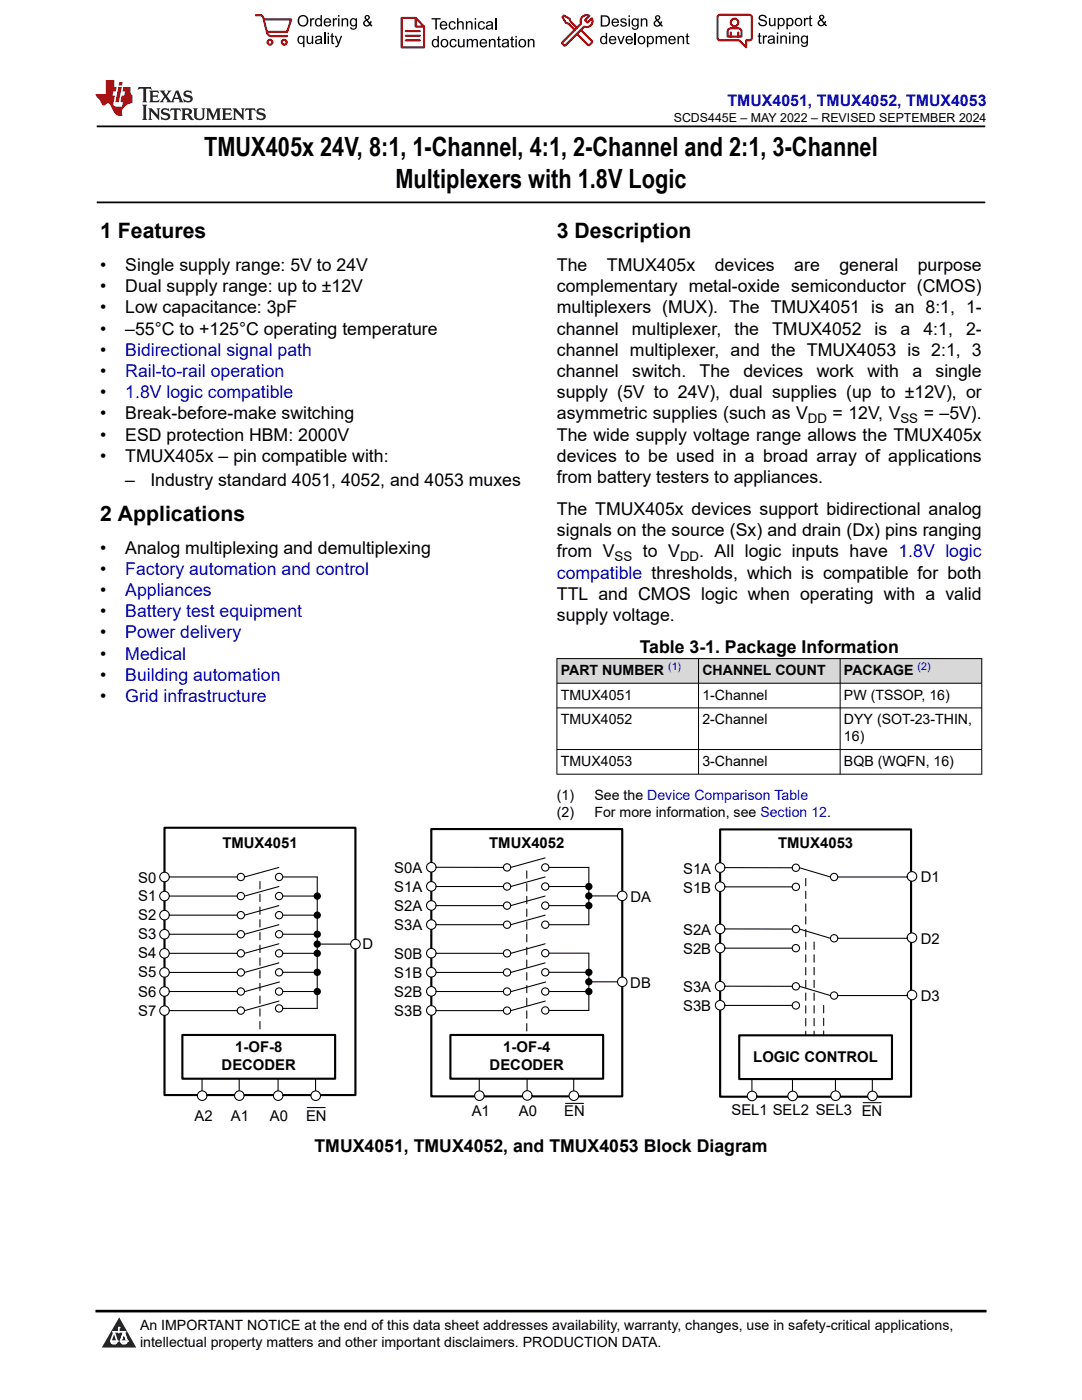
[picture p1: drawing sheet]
<svg xmlns="http://www.w3.org/2000/svg" width="216mm" height="279mm" viewBox="0 0 216 279" stroke-linecap="round" stroke-linejoin="round" font-family="sans-serif">
<defs><g id="words">
<g font-size="5.3">
<text x="40.7" y="31.2">TMUX405x 24V, 8:1, 1-Channel, 4:1, 2-Channel and 2:1, 3-Channel</text>
<text x="78.9" y="37.5">Multiplexers with 1.8V Logic</text>
</g>
<g font-size="4.2">
<text x="20" y="47.5">1 Features</text>
<text x="111.1" y="47.5">3 Description</text>
<text x="20" y="103.9">2 Applications</text>
</g>
<g font-size="3.5">
<text x="20" y="54.1">•</text>
<text x="20" y="58.3">•</text>
<text x="25" y="54.1">Single supply range: 5V to 24V</text>
<text x="25" y="58.3">Dual supply range: up to ±12V</text>
<text x="111.1" y="58.3">complementary metal-oxide semiconductor (CMOS)</text>
<text x="111.1" y="54.1">The</text>
<text x="121.1" y="54.1">TMUX405x</text>
<text x="142.6" y="54.1">devices</text>
<text x="158.5" y="54.1">are</text>
<text x="167.5" y="54.1">general</text>
<text x="183.1" y="54.1">purpose</text>
<text x="20" y="62.5">•</text>
<text x="25" y="62.5">Low capacitance: 3pF</text>
<text x="111.1" y="62.5">multiplexers (MUX). The TMUX4051 is an 8:1, 1-</text>
<text x="20" y="66.8">•</text>
<text x="20" y="71">•</text>
<text x="25" y="66.8">–55°C to +125°C operating temperature</text>
<text x="111.1" y="66.8">channel</text>
<text x="111.1" y="71">channel multiplexer, and the TMUX4053 is 2:1, 3</text>
<text x="126.1" y="66.8">multiplexer,</text>
<text x="146.5" y="66.8">the</text>
<text x="154.1" y="66.8">TMUX4052</text>
<text x="174.5" y="66.8">is</text>
<text x="179.7" y="66.8">a</text>
<text x="184.3" y="66.8">4:1,</text>
<text x="192.8" y="66.8">2-</text>
<text x="20" y="75.2">•</text>
<text x="111.1" y="75.2">channel</text>
<text x="126.2" y="75.2">switch.</text>
<text x="139.6" y="75.2">The</text>
<text x="148.4" y="75.2">devices</text>
<text x="163" y="75.2">work</text>
<text x="173.1" y="75.2">with</text>
<text x="182" y="75.2">a</text>
<text x="186.7" y="75.2">single</text>
<text x="20" y="79.5">•</text>
<text x="20" y="83.7">•</text>
<text x="25" y="83.7">Break-before-make switching</text>
<text x="111.1" y="79.5">supply (5V to 24V), dual supplies (up to ±12V), or</text>
<text x="111.1" y="83.7">asymmetric supplies (such as V</text>
<text x="166.1" y="83.7">= 12V, V</text>
<text x="184.3" y="83.7">= –5V).</text>
<text x="20" y="87.9">•</text>
<text x="25" y="87.9">ESD protection HBM: 2000V</text>
<text x="111.1" y="87.9">The wide supply voltage range allows the TMUX405x</text>
<text x="20" y="92.2">•</text>
<text x="25" y="92.2">TMUX405x – pin compatible with:</text>
<text x="111.1" y="92.2">devices to be used in a broad array of applications</text>
<text x="25" y="96.9">–</text>
<text x="30" y="96.9">Industry standard 4051, 4052, and 4053 muxes</text>
<text x="111.1" y="96.4">from battery testers to appliances.</text>
<text x="111.1" y="107">signals on the source (Sx) and drain (Dx) pins ranging</text>
<text x="111.1" y="102.8">The TMUX405x devices support bidirectional analog</text>
<text x="20" y="110.5">•</text>
<text x="25" y="110.5">Analog multiplexing and demultiplexing</text>
<text x="111.1" y="111.2">from V</text>
<text x="128.3" y="111.2">to V</text>
<text x="139.5" y="111.2">. All logic inputs have 1.8V logic</text>
<text x="20" y="114.7">•</text>
<text x="20" y="118.9">•</text>
<text x="111.1" y="119.7">TTL and CMOS logic when operating with a valid</text>
<text x="20" y="123.2">•</text>
<text x="111.1" y="123.9">supply voltage.</text>
<text x="20" y="127.4">•</text>
<text x="20" y="131.6">•</text>
<text x="127.7" y="130.3">Table 3-1. Package Information</text>
<text x="20" y="135.9">•</text>
<text x="20" y="140.1">•</text>
<text x="62.8" y="229.8">TMUX4051, TMUX4052, and TMUX4053 Block Diagram</text>
</g>
<g font-size="3.5" fill="#00f">
<text x="25" y="71">Bidirectional signal path</text>
<text x="25" y="75.2">Rail-to-rail operation</text>
<text x="25" y="79.5">1.8V logic compatible</text>
<text x="25" y="114.7">Factory automation and control</text>
<text x="25" y="118.9">Appliances</text>
<text x="111.1" y="115.5">compatible thresholds, which is compatible for both</text>
<text x="25" y="123.2">Battery test equipment</text>
<text x="25" y="127.4">Power delivery</text>
<text x="25" y="131.6">Medical</text>
<text x="25" y="135.9">Building automation</text>
<text x="25" y="140.1">Grid infrastructure</text>
</g>
<text font-size="3.2" fill="#00f" x="145.1" y="21.1">TMUX4051, TMUX4052, TMUX4053</text>
<g font-size="3">
<text x="44.4" y="169.2">TMUX4051</text>
<text x="97.6" y="169.2">TMUX4052</text>
<text x="155.3" y="169.3">TMUX4053</text>
<text x="27.6" y="176.2">S0</text>
<text x="27.6" y="179.8">S1</text>
<text x="78.7" y="174.3">S0A</text>
<text x="78.7" y="178.1">S1A</text>
<text x="125.8" y="180">DA</text>
<text x="136.3" y="174.3">S1A</text>
<text x="136.3" y="178.1">S1B</text>
<text x="183.7" y="176.1">D1</text>
<text x="27.6" y="183.6">S2</text>
<text x="78.7" y="181.9">S2A</text>
<text x="78.7" y="185.7">S3A</text>
<text x="27.6" y="187.5">S3</text>
<text x="27.6" y="191.3">S4</text>
<text x="72.3" y="189.4">D</text>
<text x="78.7" y="191.4">S0B</text>
<text x="136.3" y="186.6">S2A</text>
<text x="136.3" y="190.4">S2B</text>
<text x="183.7" y="188.3">D2</text>
<text x="27.6" y="195.1">S5</text>
<text x="78.7" y="195.2">S1B</text>
<text x="125.8" y="197.1">DB</text>
<text x="27.6" y="198.9">S6</text>
<text x="27.6" y="202.7">S7</text>
<text x="78.7" y="199">S2B</text>
<text x="78.7" y="202.8">S3B</text>
<text x="136.3" y="198">S3A</text>
<text x="136.3" y="201.8">S3B</text>
<text x="183.7" y="199.8">D3</text>
<text x="44.2" y="213.6">DECODER</text>
<text x="46.9" y="210">1-OF-8</text>
<text x="97.7" y="213.6">DECODER</text>
<text x="100.4" y="210">1-OF-4</text>
<text x="150.3" y="211.9">LOGIC CONTROL</text>
<text x="38.8" y="223.7">A2</text>
<text x="46.1" y="223.7">A1</text>
<text x="53.8" y="223.7">A0</text>
<text x="61.1" y="223.7">EN</text>
<text x="94.1" y="222.8">A1</text>
<text x="103.5" y="222.8">A0</text>
<text x="112.6" y="222.8">EN</text>
<text x="146" y="222.5">SEL1 SEL2 SEL3 EN</text>
</g>
<g font-size="2.8">
<text x="111.9" y="134.7">PART NUMBER</text>
<text x="140.2" y="134.7">CHANNEL COUNT</text>
<text x="168.4" y="134.7">PACKAGE</text>
<text x="111.9" y="139.6">TMUX4051</text>
<text x="140.2" y="139.6">1-Channel</text>
<text x="168.4" y="139.6">PW (TSSOP, 16)</text>
<text x="111.9" y="144.6">TMUX4052</text>
<text x="140.2" y="144.6">2-Channel</text>
<text x="168.4" y="144.6">DYY (SOT-23-THIN,</text>
<text x="168.4" y="147.9">16)</text>
<text x="111.9" y="152.9">TMUX4053</text>
<text x="140.2" y="152.9">3-Channel</text>
<text x="168.4" y="152.9">BQB (WQFN, 16)</text>
<text x="111.1" y="159.7">(1)</text>
<text x="118.6" y="159.7">See the Device Comparison Table</text>
<text x="111.1" y="163">(2)</text>
<text x="118.6" y="163">For more information, see Section 12.</text>
<text x="27.9" y="265.5">An IMPORTANT NOTICE at the end of this data sheet addresses availability, warranty, changes, use in safety-critical applications,</text>
<text x="27.9" y="268.9">intellectual property matters and other important disclaimers. PRODUCTION DATA.</text>
</g>
<g font-size="2.6">
<text x="161.2" y="84.4">DD</text>
<text x="179.7" y="84.4">SS</text>
<text x="122.6" y="111.9">SS</text>
<text x="135.7" y="111.9">DD</text>
</g>
<text font-size="2.5" x="134.4" y="24.3">SCDS445E – MAY 2022 – REVISED SEPTEMBER 2024</text>
<g font-size="2.1" fill="#00f">
<text x="133.3" y="133.8">(1)</text>
<text x="183.1" y="133.8">(2)</text>
</g>
</g></defs>
<path d="M19.3 25.2h177.3M19.3 40.4h177.3" fill="none" stroke="#000" stroke-width=".35"/>
<g fill="#d8d8d8">
<path d="M111.1 131.4h84.8v5h-84.8z" fill-rule="evenodd"/>
<path d="M111.2 131.5h28.1v4.8h-28.1z" fill-rule="evenodd"/>
<path d="M139.4 131.5h28.2v4.8h-28.2z" fill-rule="evenodd"/>
<path d="M167.7 131.5h28.1v4.8h-28.1z" fill-rule="evenodd"/>
</g>
<path d="M111.1 131.4h84.9M111.1 136.4h84.9M111.1 131.4v23.2M139.4 131.4v23.2M167.6 131.4v23.2M195.9 131.4v23.2M111.1 141.3h84.9M111.1 149.6h84.9M111.1 154.5h84.9" fill="none" stroke="#000" stroke-width=".2"/>
<g fill="none" stroke="#000" stroke-width=".21">
<path d="M32.8 178.8h14.5M32.8 182.6h14.5M32.8 190.3h14.5M32.8 197.9h14.5M40.3 214v3.7"/>
<circle cx="48.1" cy="178.8" r=".73"/>
<circle cx="48.1" cy="197.9" r=".73"/>
<circle cx="48.1" cy="182.6" r=".73"/>
<circle cx="48.1" cy="190.3" r=".73"/>
</g>
<path d="M51.9 175.9v30.3" fill="none" stroke="#000" stroke-width=".21" stroke-dasharray="1.5 1.1"/>
<path d="M32.8 165.2h38.1v53.3h-38.1z" fill="none" stroke="#000" stroke-width=".42"/>
<circle cx="40.3" cy="218.7" r=".95" fill="#fff"/>
<g fill="none" stroke="#000" stroke-width=".21">
<path d="M47.7 214v3.7"/>
<circle cx="40.3" cy="218.7" r=".95"/>
</g>
<circle cx="47.8" cy="218.7" r=".95" fill="#fff"/>
<g fill="none" stroke="#000" stroke-width=".21">
<path d="M55.5 214v3.7"/>
<circle cx="47.8" cy="218.7" r=".95"/>
</g>
<circle cx="55.5" cy="218.7" r=".95" fill="#fff"/>
<g fill="none" stroke="#000" stroke-width=".21">
<path d="M63 214v3.7"/>
<circle cx="55.5" cy="218.7" r=".95"/>
</g>
<circle cx="63" cy="218.7" r=".95" fill="#fff"/>
<g fill="none" stroke="#000" stroke-width=".21">
<path d="M32.8 175h14.5M32.8 186.4h14.5M32.8 194.1h14.5M64 188.4h7.1M32.8 201.7h14.5"/>
<circle cx="48.1" cy="175" r=".73"/>
<circle cx="48.1" cy="186.5" r=".73"/>
<circle cx="48.1" cy="194.1" r=".73"/>
<circle cx="48.1" cy="201.7" r=".73"/>
<circle cx="63" cy="218.7" r=".95"/>
</g>
<circle cx="63.3" cy="188.4" r=".73" fill="#000"/>
<circle cx="32.8" cy="175" r=".95" fill="#fff"/>
<circle cx="32.8" cy="175" r=".95" fill="none" stroke="#000" stroke-width=".21"/>
<circle cx="70.9" cy="188.4" r=".95" fill="#fff"/>
<circle cx="70.9" cy="188.4" r=".95" fill="none" stroke="#000" stroke-width=".21"/>
<circle cx="32.8" cy="178.8" r=".95" fill="#fff"/>
<circle cx="32.8" cy="178.8" r=".95" fill="none" stroke="#000" stroke-width=".21"/>
<circle cx="32.8" cy="182.6" r=".95" fill="#fff"/>
<circle cx="32.8" cy="182.6" r=".95" fill="none" stroke="#000" stroke-width=".21"/>
<circle cx="32.8" cy="186.4" r=".95" fill="#fff"/>
<g fill="none" stroke="#000" stroke-width=".21">
<path d="M63.3 175v26.2h-6.9M55.7 199.8l-6.9 1.9M56.4 186.4h7.4M56.4 194h7.4M63.3 190.3h.5"/>
<circle cx="32.8" cy="186.4" r=".95"/>
<circle cx="55.7" cy="186.5" r=".73"/>
<circle cx="55.7" cy="194" r=".73"/>
<circle cx="55.7" cy="201.3" r=".73"/>
</g>
<g fill="#000">
<circle cx="63.3" cy="190.3" r=".73"/>
<circle cx="63.3" cy="186.5" r=".73"/>
<circle cx="63.3" cy="194" r=".73"/>
</g>
<circle cx="32.8" cy="190.3" r=".95" fill="#fff"/>
<circle cx="32.8" cy="190.3" r=".95" fill="none" stroke="#000" stroke-width=".21"/>
<circle cx="32.8" cy="194.1" r=".95" fill="#fff"/>
<circle cx="32.8" cy="194.1" r=".95" fill="none" stroke="#000" stroke-width=".21"/>
<circle cx="32.8" cy="197.9" r=".95" fill="#fff"/>
<circle cx="32.8" cy="197.9" r=".95" fill="none" stroke="#000" stroke-width=".21"/>
<circle cx="32.8" cy="201.7" r=".95" fill="#fff"/>
<g fill="none" stroke="#000" stroke-width=".21">
<path d="M55.7 176.9l-6.9 1.9M55.7 173.1l-6.9 1.9M56.4 178.8h7.4M56.4 175h6.9M55.7 188.4l-6.9 1.9M55.7 184.5l-6.9 1.9M55.7 192.2l-6.9 1.9M55.7 180.7l-6.9 1.9M55.8 196l-6.9 1.9M56.4 197.9h7.4M56.4 190.3h6.9M56.4 182.6h7.4"/>
<circle cx="55.7" cy="175" r=".73"/>
<circle cx="55.7" cy="178.8" r=".73"/>
<circle cx="55.7" cy="182.6" r=".73"/>
<circle cx="55.7" cy="190.3" r=".73"/>
<circle cx="55.7" cy="197.9" r=".73"/>
<circle cx="32.8" cy="201.7" r=".95"/>
</g>
<g fill="#000">
<circle cx="63.3" cy="178.8" r=".73"/>
<circle cx="63.3" cy="197.9" r=".73"/>
<circle cx="63.3" cy="182.6" r=".73"/>
</g>
<path d="M36.4 206.6h30.5v8.7h-30.5z" fill-rule="evenodd" fill="#fff"/>
<path d="M86.1 165.5h38.1v53.3h-38.1zM36.4 206.6h30.5v8.7h-30.5z" fill="none" stroke="#000" stroke-width=".42"/>
<g fill="none" stroke="#000" stroke-width=".21">
<path d="M86.1 176.9h14.3M86.1 173.1h14.3M118.1 178.8h6.1M86.1 180.7h14.3M86.1 190.3h14.3M86.1 197.9h14.3M86.1 184.5h14.3M86.1 194.1h14.3M118.1 195.9h6.1M86.1 201.7h14.3"/>
<circle cx="101.2" cy="173.1" r=".73"/>
<circle cx="101.2" cy="176.9" r=".73"/>
<circle cx="101.2" cy="194.1" r=".73"/>
<circle cx="101.2" cy="184.5" r=".73"/>
<circle cx="101.2" cy="197.9" r=".73"/>
<circle cx="101.2" cy="190.3" r=".73"/>
<circle cx="101.2" cy="180.7" r=".73"/>
<circle cx="101.2" cy="201.7" r=".73"/>
</g>
<g fill="#000">
<circle cx="117.5" cy="178.8" r=".73"/>
<circle cx="117.5" cy="195.9" r=".73"/>
</g>
<path d="M105.1 173.8v32.6" fill="none" stroke="#000" stroke-width=".21" stroke-dasharray="1.5 1.1"/>
<circle cx="86.1" cy="173.1" r=".95" fill="#fff"/>
<circle cx="86.1" cy="173.1" r=".95" fill="none" stroke="#000" stroke-width=".21"/>
<circle cx="124.2" cy="195.9" r=".95" fill="#fff"/>
<circle cx="124.2" cy="195.9" r=".95" fill="none" stroke="#000" stroke-width=".21"/>
<circle cx="86.1" cy="176.9" r=".95" fill="#fff"/>
<circle cx="86.1" cy="176.9" r=".95" fill="none" stroke="#000" stroke-width=".21"/>
<circle cx="86.1" cy="180.7" r=".95" fill="#fff"/>
<circle cx="86.1" cy="180.7" r=".95" fill="none" stroke="#000" stroke-width=".21"/>
<circle cx="86.1" cy="184.5" r=".95" fill="#fff"/>
<g fill="none" stroke="#000" stroke-width=".21">
<path d="M117.5 173.1v11.4h-8M108.8 199.8l-6.9 1.9M109.5 194h7.4M109.5 201.7h8"/>
<circle cx="86.1" cy="184.5" r=".95"/>
<circle cx="108.8" cy="184.5" r=".73"/>
<circle cx="108.8" cy="194" r=".73"/>
<circle cx="108.8" cy="201.7" r=".73"/>
</g>
<circle cx="117.5" cy="194" r=".73" fill="#000"/>
<circle cx="86.1" cy="190.2" r=".95" fill="#fff"/>
<circle cx="86.1" cy="190.2" r=".95" fill="none" stroke="#000" stroke-width=".21"/>
<circle cx="86.1" cy="194" r=".95" fill="#fff"/>
<circle cx="86.1" cy="194" r=".95" fill="none" stroke="#000" stroke-width=".21"/>
<circle cx="86.1" cy="197.8" r=".95" fill="#fff"/>
<circle cx="86.1" cy="197.8" r=".95" fill="none" stroke="#000" stroke-width=".21"/>
<circle cx="86.1" cy="201.7" r=".95" fill="#fff"/>
<g fill="none" stroke="#000" stroke-width=".21">
<path d="M108.8 175l-6.9 1.9M108.8 178.8l-6.9 1.9M108.8 171.2l-6.9 1.9M109.5 176.9h7.4M109.5 173.1h8M108.8 192.2l-6.9 1.9M108.8 188.4l-6.9 1.9M108.8 182.6l-6.9 1.9M108.9 196l-6.9 1.9M109.5 197.9h7.4M109.5 190.2h8M109.5 180.7h7.4"/>
<circle cx="108.8" cy="176.9" r=".73"/>
<circle cx="108.8" cy="173.1" r=".73"/>
<circle cx="108.8" cy="180.7" r=".73"/>
<circle cx="108.8" cy="197.9" r=".73"/>
<circle cx="108.8" cy="190.2" r=".73"/>
<circle cx="86.1" cy="201.7" r=".95"/>
</g>
<g fill="#000">
<circle cx="117.5" cy="176.9" r=".73"/>
<circle cx="117.5" cy="180.7" r=".73"/>
<circle cx="117.5" cy="197.9" r=".73"/>
</g>
<circle cx="124.2" cy="178.8" r=".95" fill="#fff"/>
<g fill="none" stroke="#000" stroke-width=".21">
<path d="M117.5 190.2v11.5M95.6 214v3.7"/>
<circle cx="124.2" cy="178.8" r=".95"/>
</g>
<circle cx="95.7" cy="218.7" r=".95" fill="#fff"/>
<g fill="none" stroke="#000" stroke-width=".21">
<path d="M105.2 213.9v3.8"/>
<circle cx="95.7" cy="218.7" r=".95"/>
</g>
<circle cx="105.2" cy="218.6" r=".95" fill="#fff"/>
<g fill="none" stroke="#000" stroke-width=".21">
<path d="M114.5 214v3.7"/>
<circle cx="105.2" cy="218.6" r=".95"/>
</g>
<circle cx="114.5" cy="218.7" r=".95" fill="#fff"/>
<circle cx="114.5" cy="218.7" r=".95" fill="none" stroke="#000" stroke-width=".21"/>
<path d="M89.9 206.6h30.5v8.7h-30.5z" fill-rule="evenodd" fill="#fff"/>
<path d="M143.7 165.5h38.1v53.4h-38.1zM89.9 206.6h30.5v8.7h-30.5z" fill="none" stroke="#000" stroke-width=".42"/>
<g fill="none" stroke="#000" stroke-width=".21">
<path d="M143.7 173.1l14.4 .1M143.7 177h14.4M181 175h.8M61.3 221h3.6M112.9 220.2h3.5"/>
<circle cx="158.8" cy="173.2" r=".73"/>
<circle cx="158.8" cy="177" r=".73"/>
</g>
<path d="M160.8 175.3v31.9" fill="none" stroke="#000" stroke-width=".21" stroke-dasharray="1.5 1.1"/>
<circle cx="143.7" cy="173.2" r=".95" fill="#fff"/>
<circle cx="143.7" cy="173.2" r=".95" fill="none" stroke="#000" stroke-width=".21"/>
<circle cx="143.7" cy="177" r=".95" fill="#fff"/>
<g fill="none" stroke="#000" stroke-width=".21">
<path d="M159.5 173.2l6.2 1.8M167.2 175h13.8"/>
<circle cx="143.7" cy="177" r=".95"/>
<circle cx="166.4" cy="175" r=".73"/>
</g>
<circle cx="182" cy="174.9" r=".95" fill="#fff"/>
<g fill="none" stroke="#000" stroke-width=".21">
<path d="M143.7 189.2h14.4M143.7 185.4h14.4M181 187.3h.8"/>
<circle cx="182" cy="174.9" r=".95"/>
<circle cx="158.8" cy="185.4" r=".73"/>
<circle cx="158.8" cy="189.2" r=".73"/>
</g>
<circle cx="143.7" cy="185.4" r=".95" fill="#fff"/>
<circle cx="143.7" cy="185.4" r=".95" fill="none" stroke="#000" stroke-width=".21"/>
<circle cx="143.7" cy="189.2" r=".95" fill="#fff"/>
<g fill="none" stroke="#000" stroke-width=".21">
<path d="M159.5 185.4l6.2 1.9M167.2 187.3h13.8"/>
<circle cx="143.7" cy="189.2" r=".95"/>
<circle cx="166.4" cy="187.3" r=".73"/>
</g>
<circle cx="182" cy="187.1" r=".95" fill="#fff"/>
<g fill="none" stroke="#000" stroke-width=".21">
<path d="M143.7 196.8h14.4M181 198.7h.8M143.7 200.7h14.4"/>
<circle cx="158.8" cy="196.8" r=".73"/>
<circle cx="182" cy="187.1" r=".95"/>
<circle cx="158.8" cy="200.7" r=".73"/>
</g>
<circle cx="143.7" cy="196.8" r=".95" fill="#fff"/>
<circle cx="143.7" cy="196.8" r=".95" fill="none" stroke="#000" stroke-width=".21"/>
<circle cx="143.7" cy="200.6" r=".95" fill="#fff"/>
<g fill="none" stroke="#000" stroke-width=".21">
<path d="M159.5 196.8l6.2 1.9M167.2 198.7h13.8"/>
<circle cx="166.4" cy="198.7" r=".73"/>
<circle cx="143.7" cy="200.6" r=".95"/>
</g>
<circle cx="182" cy="198.6" r=".95" fill="#fff"/>
<g fill="none" stroke="#000" stroke-width=".21">
<path d="M150 215.3v2.5"/>
<circle cx="182" cy="198.6" r=".95"/>
</g>
<circle cx="150.1" cy="218.7" r=".95" fill="#fff"/>
<g fill="none" stroke="#000" stroke-width=".21">
<path d="M158.1 215.3v2.5"/>
<circle cx="150.1" cy="218.7" r=".95"/>
</g>
<circle cx="158.2" cy="218.7" r=".95" fill="#fff"/>
<g fill="none" stroke="#000" stroke-width=".21">
<path d="M166.7 215.3v2.4"/>
<circle cx="158.2" cy="218.7" r=".95"/>
</g>
<circle cx="166.7" cy="218.7" r=".95" fill="#fff"/>
<g fill="none" stroke="#000" stroke-width=".21">
<path d="M174.1 215.3v2.5"/>
<circle cx="166.7" cy="218.7" r=".95"/>
</g>
<circle cx="174.1" cy="218.7" r=".95" fill="#fff"/>
<g fill="none" stroke="#000" stroke-width=".21">
<path d="M172.2 220.1h3.6"/>
<circle cx="174.1" cy="218.7" r=".95"/>
</g>
<path d="M162.4 207.3v-19.4M164.4 207.2v-7.1" fill="none" stroke="#000" stroke-width=".21" stroke-dasharray="1.5 1.1"/>
<path d="M147.5 206.6h30.5v8.7h-30.5z" fill-rule="evenodd" fill="#fff"/>
<path d="M147.5 206.6h30.5v8.7h-30.5z" fill="none" stroke="#000" stroke-width=".42"/>
<path d="M0 0h215.9v23.8h-215.9z" fill-rule="evenodd" fill="#fff"/>
<path d="M27.7 17.4l-.2 .6 .5-.3h.6v.2v2.1l-.2 .4h1l-.2-.4v-2.1v-.2h.5l.5 .3-.1-.6zM29.8 18.1l.2 .4v1.5l-.2 .4h1.9l.1-.6a1.08 1.08 0 0 1-1.3 .2v-.7h.6l.4 .2v-.6l-.4 .2h-.6v-.6l.2-.1a1 1 0 0 1 1 .2l-.1-.5zM31.8 18.1l1 1.1-1 1.2h.9l-.2-.2 .4-.7 .5 .7-.2 .2h1.6l-.2-.2 .1-.4h1l.1 .4-.1 .2h.9l-.2-.3-.8-2h-.5l-1 2.2-.8-1.1 .9-1.1h-.8l.2 .2-.5 .7-.3-.7 .1-.2zM35.2 18.5l.4 1h-.8zM36.8 18.2a.65 .65 0 0 0-.2 .8 .65 .65 0 0 0 .6 .4l.7 .2 .1 .2a.79 .79 0 0 1-.7 .4 .79 .79 0 0 1-.7-.5l.1 .7 .2-.1a.93 .93 0 0 0 1.1 .1 .93 .93 0 0 0 .4-1 1.46 1.46 0 0 0-1.2-.6l-.1-.3a1.09 1.09 0 0 1 1.2 .2l-.2-.6-.1 .1-.6-.2zM28.4 20.9l.2 .4v2.3l-.2 .3h1l-.2-.3v-2.3l.2-.4zM29.6 21.6l.2 .4v1.6l-.2 .3h.8l-.3-.3v-1.4l1.7 1.8v-2l.2-.4h-.8l.2 .2 .1 1.1-1.2-1.3zM32.3 21.8a.65 .65 0 0 0-.2 .7 .65 .65 0 0 0 .7 .4l.6 .2 .1 .2a.79 .79 0 0 1-.7 .4 .79 .79 0 0 1-.7-.5l.1 .7 .2-.1a.93 .93 0 0 0 1.1 .1 .93 .93 0 0 0 .4-.9 1.46 1.46 0 0 0-1.2-.6l-.1-.4a1.09 1.09 0 0 1 1.2 .2l-.2-.6-.1 .1-.6-.1zM34.1 21.6l-.1 .7a.63 .63 0 0 1 .7-.4l.1 1.7-.3 .3h1l-.2-.3v-1.7a.66 .66 0 0 1 .8 .4l-.1-.7zM36.2 21.6l.2 .4v1.6l-.2 .3h.9l-.2-.2v-.7h.5l.1 .2a.79 .79 0 0 0 1.2 .6l-1-.9a.61 .61 0 0 0 .6-.6 .61 .61 0 0 0-.5-.6zM36.9 21.9h.2a.47 .47 0 0 1 .5 .1 .47 .47 0 0 1 .1 .5l-.2 .2h-.6zM38.5 21.6l.2 .2a2.27 2.27 0 0 0 .4 2 1.04 1.04 0 0 0 1.7-.7v-1.3l.2-.2h-.8l.2 .4v1.1a.6 .6 0 0 1-.6 .6 .6 .6 0 0 1-.6-.6v-1.1l.3-.4zM41.1 21.6l.2 .4v1.6l-.2 .3h.7l-.2-.3v-1.5l.9 1.9 .8-1.9v1.5l-.2 .3h1l-.3-.3v-1.6l.3-.4h-.8l-.7 1.5-.7-1.5zM44.3 21.6l.2 .4v1.6l-.2 .3h1.9l.1-.5a1.09 1.09 0 0 1-1.3 .1v-.6h.6l.4 .1v-.6l-.4 .2h-.6v-.6l.2-.1a1.01 1.01 0 0 1 1 .3l-.1-.6zM46.4 21.6l.3 .4v1.6l-.3 .3h.8l-.2-.3v-1.4l1.6 1.8v-2l.2-.4h-.7l.2 .2v1.1l-1.2-1.3zM49 21.6l-.1 .7a.63 .63 0 0 1 .8-.4v1.7l-.3 .3h1l-.2-.3v-1.7a.66 .66 0 0 1 .8 .4l-.1-.7zM51.4 21.8a.65 .65 0 0 0-.2 .7 .65 .65 0 0 0 .6 .4l.6 .2 .2 .2a.79 .79 0 0 1-.8 .4 .79 .79 0 0 1-.6-.5l.1 .7 .2-.1a.93 .93 0 0 0 1 .1 .93 .93 0 0 0 .5-.9 1.46 1.46 0 0 0-1.3-.6l-.1-.4a1.09 1.09 0 0 1 1.3 .2l-.2-.6-.2 .1-.5-.1z" fill="#231f20"/>
<path d="M21.1 16v2.8h-2.1l.1 .3 .9 1a.95 .95 0 0 0 .9 .9 .59 .59 0 0 1 .6-.4 .59 .59 0 0 1 .5 .4l.4 .8a1.59 1.59 0 0 0 2.1 1.3 1.61 1.61 0 0 1 1-2.2l1-.4-.1-1.5a1.59 1.59 0 0 1-.4-1.6h-1.4l-.2 .9h.5l-.1 .8h-.5l-.2 1v.2l.4 .1-.2 .9h-.6a.73 .73 0 0 1-1.1-.7l.3-1.5h-.5l.2-.8h.5l.2-.9h-.5v-1.4zM23.6 17.4l-.6 3h.7l.6-3zM23.8 16.4l-.1 .7h.7l.1-.7z" fill="#ed1c24"/>
<g fill="#000">
<path d="M59.4 4.2a1.12 1.12 0 0 1 2.2 0 1.12 1.12 0 0 1-2.2 0zM59.9 3.5a.89 .89 0 0 0-.1 1.1 .89 .89 0 0 0 1.1 .4 .88 .88 0 0 0 .3-1.3 .88 .88 0 0 0-1.3-.2z" fill-rule="evenodd"/>
<path d="M59.5 7.3l.5-.2 .5 .3v-.3h.3v2.3h-.3v-.8a.74 .74 0 0 1-1 0 .74 .74 0 0 1-.1-1zM59.8 7.5a.57 .57 0 0 0-.2 .7 .57 .57 0 0 0 .8 .2 .57 .57 0 0 0 .1-.7 .57 .57 0 0 0-.7-.2z" fill-rule="evenodd"/>
<path d="M61.9 3.6h.2v.3l.2-.2 .3-.1 .2 .1-.1 .3a.36 .36 0 0 0-.5 0 .36 .36 0 0 0 0 .4v.9h-.3z" fill-rule="evenodd"/>
<path d="M61.2 7.1h.3v.9a.41 .41 0 0 0 .4 .6 .41 .41 0 0 0 .3-.6v-.9h.3v1.7h-.2v-.3a.58 .58 0 0 1-.7 .3 .58 .58 0 0 1-.4-.6z" fill-rule="evenodd"/>
<path d="M63 3.8l.5-.2 .5 .2v-.8h.2v2.3h-.2v-.2a.75 .75 0 0 1-1-.1 .75 .75 0 0 1-.1-1zM63.2 4a.57 .57 0 0 0-.1 .7 .57 .57 0 0 0 .8 .2 .57 .57 0 0 0 .1-.7 .57 .57 0 0 0-.8-.2z" fill-rule="evenodd"/>
<path d="M63 7.3a.74 .74 0 0 1 1-.1 .74 .74 0 0 1 .3 .9v.7h-.3v-.2a.57 .57 0 0 1-.8 .2 .57 .57 0 0 1-.2-.8l1-.3a.41 .41 0 0 0-.4-.4 .41 .41 0 0 0-.4 .4l-.3-.1zM63.2 8.2a.35 .35 0 0 0 .2 .5 .35 .35 0 0 0 .5-.3l.1-.4z" fill-rule="evenodd"/>
<path d="M65.4 6.5h.3v.3h-.3zM65.4 7.1h.3v1.7h-.3z" fill-rule="evenodd"/>
<path d="M64.8 3.8a.76 .76 0 0 1 .9-.1 .76 .76 0 0 1 .4 .8h-1.2a.47 .47 0 0 0 .3 .6 .47 .47 0 0 0 .6-.4l.3 .1a.82 .82 0 0 1-1.3 .3 .82 .82 0 0 1 0-1.3zM65 4l-.1 .3h.9l-.3-.4z" fill-rule="evenodd"/>
<path d="M66.4 3.6h.3v.3l.1-.2 .4-.1 .1 .1-.1 .3a.36 .36 0 0 0-.4 0 .36 .36 0 0 0-.1 .4v.9h-.3z" fill-rule="evenodd"/>
<path d="M66.1 6.7l.3-.1v.5h.3v.3h-.3v.9l.1 .2h.2v.3a.41 .41 0 0 1-.4-.1 .41 .41 0 0 1-.2-.4v-.9h-.2v-.3h.2z" fill-rule="evenodd"/>
<path d="M66.8 7.1h.3l.4 1.4 .5-1.4h.3l-.6 1.7a.57 .57 0 0 1-.8 .6v-.3a.37 .37 0 0 0 .5-.3z" fill-rule="evenodd"/>
<path d="M67.5 3h.2v.3h-.2zM67.5 3.6h.2v1.7h-.2z" fill-rule="evenodd"/>
<path d="M68.2 3.6h.2v.3a.58 .58 0 0 1 .7-.3 .58 .58 0 0 1 .4 .7v1h-.3v-1a.4 .4 0 0 0-.4-.5 .4 .4 0 0 0-.4 .6v.9h-.2z" fill-rule="evenodd"/>
<path d="M70 3.8l.5-.2 .5 .2v-.2h.2v1.5a.71 .71 0 0 1-.5 .8 .71 .71 0 0 1-.8-.5h.2a.46 .46 0 0 0 .6 .3 .46 .46 0 0 0 .3-.6 .78 .78 0 0 1-1.1-.2 .78 .78 0 0 1 .1-1.1zM70.2 4a.53 .53 0 0 0-.1 .8 .53 .53 0 0 0 .8 0 .54 .54 0 0 0 0-.7 .54 .54 0 0 0-.7-.1z" fill-rule="evenodd"/>
<path d="M72.9 3.1a.53 .53 0 0 1 .8 .1 .53 .53 0 0 1-.3 .8l.4 .5 .1-.3 .3 .1-.2 .5 .3 .3-.2 .2-.3-.3a.71 .71 0 0 1-1.2 .1 .71 .71 0 0 1 .4-1.1l-.3-.5zM73 3.5a.3 .3 0 0 0 .6 0 .3 .3 0 0 0-.6 0zM72.9 4.3a.45 .45 0 0 0 0 .7 .45 .45 0 0 0 .7-.2l-.5-.6z" fill-rule="evenodd"/>
<path d="M86.1 3.6h1.8v.3h-.7v2h-.3v-2h-.8z" fill-rule="evenodd"/>
<path d="M86.3 8l.5-.2 .5 .2v-.8h.3v2.2h-.3v-.2a.76 .76 0 0 1-1 0 .76 .76 0 0 1-.1-1zM86.6 8.1a.58 .58 0 0 0-.2 .8 .58 .58 0 0 0 .8 .2 .58 .58 0 0 0 .1-.8 .58 .58 0 0 0-.7-.2z" fill-rule="evenodd"/>
<path d="M88.2 7.9a.81 .81 0 0 1 1.1 .2 .81 .81 0 0 1-.2 1.1 .81 .81 0 0 1-1.1-.1l-.1-.8zM88.3 8.1a.57 .57 0 0 0 0 .9 .57 .57 0 0 0 .8 0 .57 .57 0 0 0 0-.8 .57 .57 0 0 0-.8-.1z" fill-rule="evenodd"/>
<path d="M88 4.4a.77 .77 0 0 1 .9-.1 .77 .77 0 0 1 .4 .8h-1.3a.48 .48 0 0 0 .4 .6 .48 .48 0 0 0 .6-.3h.3a.83 .83 0 0 1-1.3 .4 .83 .83 0 0 1 0-1.4zM88.2 4.6l-.2 .3h1l-.3-.4z" fill-rule="evenodd"/>
<path d="M89.7 4.4a.7 .7 0 0 1 1.2 .3l-.2 .1a.45 .45 0 0 0-.6-.3 .45 .45 0 0 0-.3 .6 .45 .45 0 0 0 .3 .6 .45 .45 0 0 0 .6-.4h.3a.76 .76 0 0 1-1.1 .6 .76 .76 0 0 1-.3-1.1z" fill-rule="evenodd"/>
<path d="M89.9 8a.7 .7 0 0 1 1.2 .3h-.3a.45 .45 0 0 0-.5-.3 .45 .45 0 0 0-.3 .6 .45 .45 0 0 0 .3 .6 .45 .45 0 0 0 .6-.4l.2 .1a.76 .76 0 0 1-1 .5 .76 .76 0 0 1-.4-1.1z" fill-rule="evenodd"/>
<path d="M91.2 3.6h.3v.8a.59 .59 0 0 1 .7-.2 .59 .59 0 0 1 .3 .7v1h-.2v-1a.4 .4 0 0 0-.5-.4 .4 .4 0 0 0-.3 .5v.9h-.3z" fill-rule="evenodd"/>
<path d="M91.4 7.8h.2v.9a.41 .41 0 0 0 .5 .5 .41 .41 0 0 0 .3-.5v-.9h.3v1.6h-.3v-.2a.58 .58 0 0 1-.7 .3 .58 .58 0 0 1-.3-.7z" fill-rule="evenodd"/>
<path d="M93 4.2h.2v.3a.59 .59 0 0 1 .7-.3 .59 .59 0 0 1 .4 .7v1h-.3v-1a.41 .41 0 0 0-.4-.5 .41 .41 0 0 0-.4 .6v.9h-.2z" fill-rule="evenodd"/>
<path d="M93.1 7.8h.3v.2a.56 .56 0 0 1 1 0 .54 .54 0 0 1 .6-.2 .54 .54 0 0 1 .4 .5v1.1h-.3v-1a.34 .34 0 0 0-.3-.4 .34 .34 0 0 0-.4 .3v1.1h-.3v-1a.38 .38 0 0 0-.5-.4 .38 .38 0 0 0-.2 .6v.8h-.3z" fill-rule="evenodd"/>
<path d="M94.7 3.6h.3v.3h-.3zM94.7 4.2h.3v1.7h-.3z" fill-rule="evenodd"/>
<path d="M95.5 4.4a.7 .7 0 0 1 1.3 .3l-.3 .1a.45 .45 0 0 0-.6-.3 .45 .45 0 0 0-.3 .6 .45 .45 0 0 0 .3 .6 .45 .45 0 0 0 .6-.4h.3a.76 .76 0 0 1-1.1 .6 .76 .76 0 0 1-.3-1.1z" fill-rule="evenodd"/>
<path d="M95.9 8a.77 .77 0 0 1 .9-.2 .77 .77 0 0 1 .4 .9h-1.2a.48 .48 0 0 0 .3 .5 .48 .48 0 0 0 .6-.3h.3a.83 .83 0 0 1-1.3 .4 .83 .83 0 0 1 0-1.3zM96.1 8.1l-.1 .4h.9l-.2-.5z" fill-rule="evenodd"/>
<path d="M97.5 7.8h.3v.2a.59 .59 0 0 1 .7-.2 .59 .59 0 0 1 .4 .6v1h-.3v-1a.41 .41 0 0 0-.5-.4 .41 .41 0 0 0-.3 .5v.9h-.3z" fill-rule="evenodd"/>
<path d="M97.1 4.4a.74 .74 0 0 1 1-.1 .74 .74 0 0 1 .3 .9v.7h-.3v-.2a.59 .59 0 0 1-.8 .2 .59 .59 0 0 1-.3-.8l1.1-.3a.42 .42 0 0 0-.4-.4 .42 .42 0 0 0-.5 .4l-.2-.1zM97.3 5.3a.36 .36 0 0 0 .2 .5 .36 .36 0 0 0 .5-.2l.1-.5z" fill-rule="evenodd"/>
<path d="M99.4 7.4l.2-.2v.6h.3v.2h-.3v1l.1 .2h.2l.1 .2a.41 .41 0 0 1-.5 0 .41 .41 0 0 1-.1-.4v-1h-.2v-.2h.2z" fill-rule="evenodd"/>
<path d="M100.3 8a.74 .74 0 0 1 .9-.2 .74 .74 0 0 1 .3 .9l.1 .7h-.3v-.2a.59 .59 0 0 1-.8 .3 .59 .59 0 0 1-.3-.8l1-.3a.42 .42 0 0 0-.3-.4 .42 .42 0 0 0-.5 .3h-.3zM100.5 8.8a.36 .36 0 0 0 .1 .5 .36 .36 0 0 0 .5-.2l.2-.5z" fill-rule="evenodd"/>
<path d="M102 7.4l.3-.2v.6h.3v.2h-.3v1l.1 .2h.2v.2a.41 .41 0 0 1-.5 0 .41 .41 0 0 1-.1-.4v-1h-.2v-.2h.2z" fill-rule="evenodd"/>
<path d="M102.8 7.2h.3v.3h-.3zM102.8 7.8h.3v1.6h-.3z" fill-rule="evenodd"/>
<path d="M103.7 7.9a.81 .81 0 0 1 1.1 .2 .81 .81 0 0 1-.1 1.1 .81 .81 0 0 1-1.2-.1v-.8zM103.9 8.1a.57 .57 0 0 0-.1 .9 .57 .57 0 0 0 .8 0 .57 .57 0 0 0 0-.8 .57 .57 0 0 0-.7-.1z" fill-rule="evenodd"/>
<path d="M105.3 7.8h.3v.2a.59 .59 0 0 1 .7-.2 .59 .59 0 0 1 .4 .6v1h-.3v-1a.41 .41 0 0 0-.5-.4 .41 .41 0 0 0-.3 .5v.9h-.3z" fill-rule="evenodd"/>
<path d="M119.9 3.1h.7a1.12 1.12 0 0 1 1.1 1.1 1.12 1.12 0 0 1-1 1.1h-.8zM120.2 3.3v1.7h.4a.86 .86 0 0 0 .8-.8 .86 .86 0 0 0-.8-.9z" fill-rule="evenodd"/>
<path d="M119.9 7.4l.5-.3 .5 .3v-.8h.2v2.2h-.2v-.2a.75 .75 0 0 1-1 0 .75 .75 0 0 1-.1-1zM120.1 7.5a.57 .57 0 0 0-.1 .8 .57 .57 0 0 0 .8 .2 .57 .57 0 0 0 .1-.8 .57 .57 0 0 0-.8-.2z" fill-rule="evenodd"/>
<path d="M121.7 7.4a.76 .76 0 0 1 .9-.2 .76 .76 0 0 1 .4 .9h-1.2a.47 .47 0 0 0 .3 .5 .47 .47 0 0 0 .6-.3h.3a.82 .82 0 0 1-1.3 .4 .82 .82 0 0 1 0-1.3zM121.9 7.5l-.1 .3h.9l-.3-.4z" fill-rule="evenodd"/>
<path d="M122.2 3.9a.76 .76 0 0 1 .9-.2 .76 .76 0 0 1 .4 .9h-1.2a.47 .47 0 0 0 .4 .5 .47 .47 0 0 0 .5-.3h.3a.82 .82 0 0 1-1.3 .4 .82 .82 0 0 1 0-1.3zM122.5 4l-.2 .3h.9l-.2-.4z" fill-rule="evenodd"/>
<path d="M123.9 3.8a.71 .71 0 0 1 1.1 .3h-.2a.32 .32 0 0 0-.4-.3 .32 .32 0 0 0-.3 .4h.1a.75 .75 0 0 1 .9 .8 .72 .72 0 0 1-.7 .3 .72 .72 0 0 1-.7-.5h.3a.36 .36 0 0 0 .4 .4 .36 .36 0 0 0 .3-.5 .8 .8 0 0 1-.9-.7z" fill-rule="evenodd"/>
<path d="M123.2 7.2h.3l.4 1.3 .5-1.3h.3l-.7 1.6h-.2z" fill-rule="evenodd"/>
<path d="M125.4 3.1h.3v.3h-.3zM125.4 3.7h.3v1.6h-.3z" fill-rule="evenodd"/>
<path d="M125 7.4a.76 .76 0 0 1 .9-.2 .76 .76 0 0 1 .4 .9h-1.2a.47 .47 0 0 0 .3 .5 .47 .47 0 0 0 .6-.3h.3a.82 .82 0 0 1-1.3 .4 .82 .82 0 0 1 0-1.3zM125.2 7.5l-.1 .3h.9l-.2-.4z" fill-rule="evenodd"/>
<path d="M126.2 3.9l.5-.3 .5 .3v-.2h.2v1.4a.71 .71 0 0 1-.5 .8 .71 .71 0 0 1-.8-.5l.2 .1a.46 .46 0 0 0 .6 .2 .46 .46 0 0 0 .3-.6 .78 .78 0 0 1-1.1-.1 .78 .78 0 0 1 .1-1.1zM126.4 4a.53 .53 0 0 0-.1 .8 .53 .53 0 0 0 .8 0 .54 .54 0 0 0 0-.7 .54 .54 0 0 0-.7-.1z" fill-rule="evenodd"/>
<path d="M127.5 7.3a.8 .8 0 0 1 1.1 .2 .8 .8 0 0 1-.1 1.1 .8 .8 0 0 1-1.2-.1v-.8zM127.7 7.5a.56 .56 0 0 0-.1 .9 .56 .56 0 0 0 .8-.1 .56 .56 0 0 0 0-.7 .56 .56 0 0 0-.7-.1z" fill-rule="evenodd"/>
<path d="M127.9 3.7h.2v.2a.58 .58 0 0 1 .7-.2 .58 .58 0 0 1 .4 .6v1h-.3v-1a.4 .4 0 0 0-.4-.4 .4 .4 0 0 0-.4 .5v.9h-.2z" fill-rule="evenodd"/>
<path d="M129.1 7.2h.2v.2a.72 .72 0 0 1 1-.1 .72 .72 0 0 1 .2 1 .64 .64 0 0 1-.5 .5 .64 .64 0 0 1-.6-.2v.8h-.3zM129.5 7.5a.56 .56 0 0 0-.2 .8 .56 .56 0 0 0 .8 .2 .56 .56 0 0 0 .1-.8 .56 .56 0 0 0-.7-.2z" fill-rule="evenodd"/>
<path d="M130.8 7.2h.3v.2a.55 .55 0 0 1 .9 0 .53 .53 0 0 1 .6-.3 .53 .53 0 0 1 .4 .6v1.1h-.2v-1a.34 .34 0 0 0-.3-.4 .34 .34 0 0 0-.4 .3v1.1h-.3v-1a.37 .37 0 0 0-.5-.4 .37 .37 0 0 0-.2 .6v.8h-.3z" fill-rule="evenodd"/>
<path d="M130.8 3.2a.53 .53 0 0 1 .9 .1 .53 .53 0 0 1-.4 .8l.4 .5 .2-.4 .2 .1-.2 .5 .4 .3-.2 .3-.3-.4a.71 .71 0 0 1-1.2 .1 .71 .71 0 0 1 .3-1.1l-.2-.5zM130.9 3.6a.3 .3 0 0 0 .6 0 .3 .3 0 0 0-.6 0zM130.9 4.3a.45 .45 0 0 0 0 .7 .45 .45 0 0 0 .7-.2l-.5-.6z" fill-rule="evenodd"/>
<path d="M133.6 7.4a.76 .76 0 0 1 .9-.2 .76 .76 0 0 1 .3 .9h-1.2a.47 .47 0 0 0 .4 .5 .47 .47 0 0 0 .6-.3h.2a.82 .82 0 0 1-1.2 .4 .82 .82 0 0 1 0-1.3zM133.8 7.5l-.2 .3h1l-.3-.4z" fill-rule="evenodd"/>
<path d="M135.2 7.2h.2v.2a.58 .58 0 0 1 .7-.2 .58 .58 0 0 1 .4 .6v1h-.3v-1a.4 .4 0 0 0-.4-.4 .4 .4 0 0 0-.3 .5v.9h-.3z" fill-rule="evenodd"/>
<path d="M137 6.8l.3-.2v.6h.2v.2h-.2v1v.2h.2l.1 .2a.41 .41 0 0 1-.5 0 .41 .41 0 0 1-.1-.5v-.9h-.2v-.2h.2z" fill-rule="evenodd"/>
<path d="M151.6 3.1a.88 .88 0 0 1 1.4 .5h-.3a.49 .49 0 0 0-.5-.5 .49 .49 0 0 0-.5 .6l.1 .1a1.06 1.06 0 0 1 1.2 1 .95 .95 0 0 1-.9 .4 .95 .95 0 0 1-.8-.7h.3a.58 .58 0 0 0 .6 .5 .58 .58 0 0 0 .5-.6l-.2-.1a.95 .95 0 0 1-1.1-.9z" fill-rule="evenodd"/>
<path d="M151.4 6.7l.3-.2v.6h.2v.2h-.2v1v.2h.2l.1 .2a.41 .41 0 0 1-.5 0 .41 .41 0 0 1-.1-.5v-.9h-.2v-.2h.2z" fill-rule="evenodd"/>
<path d="M152.2 7.1h.3v.2l.1-.2h.4h.1l-.1 .3a.36 .36 0 0 0-.4 0 .36 .36 0 0 0-.1 .5v.8h-.3z" fill-rule="evenodd"/>
<path d="M153.3 7.3a.74 .74 0 0 1 1-.2 .74 .74 0 0 1 .3 .9l.1 .7h-.3l-.1-.2a.57 .57 0 0 1-.8 .3 .57 .57 0 0 1-.1-.9l.9-.2a.41 .41 0 0 0-.4-.4 .41 .41 0 0 0-.4 .3h-.3zM153.5 8.1a.35 .35 0 0 0 .2 .5 .35 .35 0 0 0 .5-.2l.1-.5z" fill-rule="evenodd"/>
<path d="M153.4 3.6h.3v.9a.41 .41 0 0 0 .4 .5 .41 .41 0 0 0 .4-.5v-.9h.2v1.6h-.2v-.2a.58 .58 0 0 1-.7 .2 .58 .58 0 0 1-.4-.6z" fill-rule="evenodd"/>
<path d="M155 6.5h.3v.3h-.3zM155 7.1h.3v1.6h-.3z" fill-rule="evenodd"/>
<path d="M155.2 3.6h.2v.2a.72 .72 0 0 1 1-.1 .72 .72 0 0 1 .2 1 .64 .64 0 0 1-.5 .5 .64 .64 0 0 1-.6-.2v.8h-.3zM155.6 3.9a.56 .56 0 0 0-.2 .8 .56 .56 0 0 0 .8 .2 .56 .56 0 0 0 .1-.8 .56 .56 0 0 0-.7-.2z" fill-rule="evenodd"/>
<path d="M155.7 7.1h.3v.2a.58 .58 0 0 1 .7-.2 .58 .58 0 0 1 .3 .6v1h-.3v-1a.4 .4 0 0 0-.4-.4 .4 .4 0 0 0-.3 .5v.9h-.3z" fill-rule="evenodd"/>
<path d="M156.9 3.6h.3v.2a.72 .72 0 0 1 .9-.1 .72 .72 0 0 1 .2 1 .64 .64 0 0 1-.4 .5 .64 .64 0 0 1-.7-.2v.8h-.3zM157.3 3.9a.56 .56 0 0 0-.1 .8 .56 .56 0 0 0 .7 .2 .56 .56 0 0 0 .2-.8 .56 .56 0 0 0-.8-.2z" fill-rule="evenodd"/>
<path d="M157.4 6.5h.3v.3h-.3zM157.4 7.1h.3v1.6h-.3z" fill-rule="evenodd"/>
<path d="M158.1 7.1h.3v.2a.58 .58 0 0 1 .7-.2 .58 .58 0 0 1 .4 .6v1h-.3v-1a.4 .4 0 0 0-.5-.4 .4 .4 0 0 0-.3 .5v.9h-.3z" fill-rule="evenodd"/>
<path d="M158.8 3.7a.8 .8 0 0 1 1.1 .2 .8 .8 0 0 1-.1 1.1 .8 .8 0 0 1-1.1-.1l-.1-.8zM159 3.9a.56 .56 0 0 0-.1 .9 .56 .56 0 0 0 .9 0 .56 .56 0 0 0-.1-.8 .56 .56 0 0 0-.7-.1z" fill-rule="evenodd"/>
<path d="M160 7.3l.5-.2 .5 .2v-.2h.2v1.4a.71 .71 0 0 1-.5 .9 .71 .71 0 0 1-.9-.5h.3a.46 .46 0 0 0 .6 .2 .46 .46 0 0 0 .2-.6 .78 .78 0 0 1-1-.1 .78 .78 0 0 1 .1-1.1zM160.2 7.4a.53 .53 0 0 0-.1 .8 .53 .53 0 0 0 .8 0 .54 .54 0 0 0 0-.7 .54 .54 0 0 0-.7-.1z" fill-rule="evenodd"/>
<path d="M160.4 3.6h.3v.2l.1-.2h.4h.1l-.1 .3a.36 .36 0 0 0-.4 0 .36 .36 0 0 0-.1 .5v.8h-.3z" fill-rule="evenodd"/>
<path d="M161.5 3.2l.3-.2v.6h.3v.2h-.3v1v.2h.3v.2a.41 .41 0 0 1-.5 0 .41 .41 0 0 1-.1-.5v-.9h-.2v-.2h.2z" fill-rule="evenodd"/>
<path d="M163.6 3.1a.53 .53 0 0 1 .8 .1 .53 .53 0 0 1-.3 .8l.4 .5 .1-.3h.3l-.2 .5 .3 .3-.2 .3-.3-.3a.71 .71 0 0 1-1.2 .1 .71 .71 0 0 1 .4-1.2l-.3-.5zM163.7 3.5a.3 .3 0 0 0 .5 0 .3 .3 0 0 0-.5 0zM163.6 4.2a.45 .45 0 0 0 0 .8 .45 .45 0 0 0 .7-.3l-.5-.6z" fill-rule="evenodd"/>
</g>
<path d="M64.8 6.5v2.3M98.9 3.6v2.3M126.8 6.6v2.2" fill="none" stroke="#000" stroke-width=".28"/>
<g fill="none" stroke="#de0000" stroke-width=".42">
<path d="M51.1 3l1 .1a1.4 1.4 0 0 1 .6 1.2l.7 2.5a.95 .95 0 0 0 1.1 .4h2.8M52.7 3.9h5.4l-.8 2.4h-4M80.1 3.6h2.8v1.7h1.7v4.2h-4.5zM81 7.1h2.8M81 6.2h2.8M81 8.1h2.8M82.9 3.6l1.7 1.7M115.1 5.5l-1.3-1.2-.1-.5-1.2-.7-.3 .3 .7 1.1 .5 .2 1.3 1.3M115.9 6l2.2 2.2v.3l-.5 .5h-.3l-2.2-2.2zM115.9 6l.7-.7a1.19 1.19 0 0 0 1.3-.3 1.19 1.19 0 0 0 .2-1.4l-.9 .9-.4-.5 .8-.8a1.19 1.19 0 0 0-1.4 .1 1.19 1.19 0 0 0-.2 1.4l-3.8 3.7v.3l.3 .3h.3l2.3-2.2M143.2 3.2l.4-.2h6l.4 .2v4.4l-.2 .4-.9 .1v1.3l-1.4-1.3h-3.9l-.4-.3zM145.4 5.8l.4-.1h1.6a.61 .61 0 0 1 .6 .6v1h-2.8v-1z"/>
<path d="M145.8 6.5v.8M147.3 6.5v.8"/>
<circle cx="53.9" cy="8.4" r=".49"/>
<circle cx="56.7" cy="8.4" r=".49"/>
<circle cx="146.6" cy="4.5" r=".75"/>
</g>
<path d="M0 261.4h215.9v18h-215.9z" fill-rule="evenodd" fill="#fff"/>
<path d="M23.8 262.9l3.4 6h-6.9z" fill="#231f20"/>
<path d="M22.1 267.7h1.3l-.4 .5h-.3a.55 .55 0 0 1-.6-.5z" fill-rule="evenodd" fill="#fff"/>
<path d="M22.1 267.7h1.3l-.4 .5h-.3a.55 .55 0 0 1-.6-.5z" fill="none" stroke="#231f20" stroke-width=".34"/>
<path d="M22.1 267.7h1.3l-.4 .5h-.5zM23.7 265.9h.1M23.7 264.9v1z" fill="none" stroke="#fff" stroke-width=".34"/>
<circle cx="23.7" cy="264.9" r=".17" fill="#fff"/>
<path d="M22.6 265.8h.1M22.6 265.8h2.3z" fill="none" stroke="#fff" stroke-width=".34"/>
<circle cx="24.9" cy="265.8" r=".17" fill="#fff"/>
<path d="M24 267.7h.1" fill="none" stroke="#fff" stroke-width=".34"/>
<path d="M24.7 265.8l-.7 1.9z" fill="#fff"/>
<path d="M24.7 265.8l-.7 1.9z" fill="none" stroke="#fff" stroke-width=".34"/>
<path d="M24.7 265.8l.7 1.9z" fill="#fff"/>
<path d="M24.7 265.8l.7 1.9zM25.3 267.7h.1" fill="none" stroke="#fff" stroke-width=".34"/>
<circle cx="22.1" cy="267.7" r=".17" fill="#fff"/>
<path d="M22.8 265.8l-.7 1.9zM22.8 265.8l.6 1.9z" fill="none" stroke="#fff" stroke-width=".34"/>
<circle cx="23.4" cy="267.7" r=".17" fill="#fff"/>
<path d="M24.1 267.7h1.3a.65 .65 0 0 1-.6 .5 .65 .65 0 0 1-.7-.5z" fill-rule="evenodd" fill="#fff"/>
<path d="M24.1 267.7h1.3a.65 .65 0 0 1-.6 .5 .65 .65 0 0 1-.7-.5z" fill="none" stroke="#231f20" stroke-width=".34"/>
<path d="M24 267.7h.1M24.1 267.7h1.3l-.4 .5h-.5z" fill="none" stroke="#fff" stroke-width=".34"/>
<circle cx="25.4" cy="267.7" r=".17" fill="#fff"/>
<path d="M19 261.7h177.8" fill="none" stroke="#000" stroke-width=".53"/>
<use href="#words"/>
</svg>
